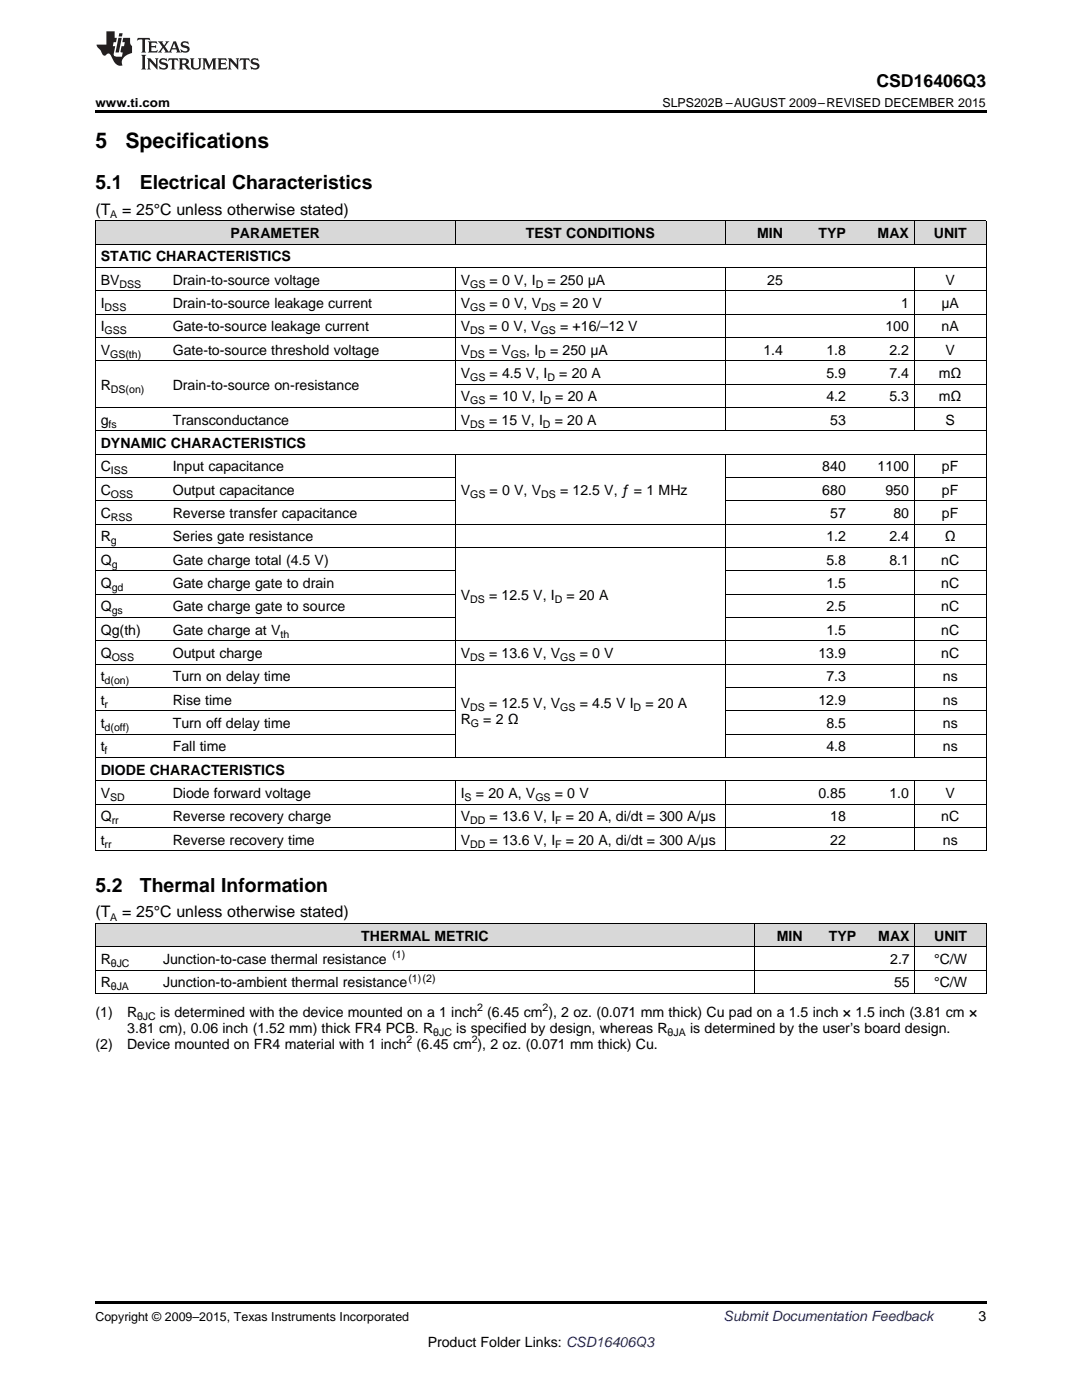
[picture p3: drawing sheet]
<svg xmlns="http://www.w3.org/2000/svg" width="216mm" height="279mm" viewBox="0 0 216 279" stroke-linecap="round" stroke-linejoin="round" font-family="sans-serif">
<defs><g id="words">
<g font-size="4.2">
<text x="19" y="29.6">5</text>
<text x="25" y="29.6">Specifications</text>
</g>
<g font-size="3.9">
<text x="19" y="37.7">5.1</text>
<text x="27.9" y="37.7">Electrical Characteristics</text>
<text x="19" y="177.9">5.2</text>
<text x="27.9" y="177.9">Thermal Information</text>
</g>
<text font-size="3.5" x="174.9" y="17.3">CSD16406Q3</text>
<g font-size="3.2">
<text x="19" y="42.9">(T</text>
<text x="24.4" y="42.9">= 25°C unless otherwise stated)</text>
<text x="19" y="183.1">(T</text>
<text x="24.4" y="183.1">= 25°C unless otherwise stated)</text>
</g>
<g font-size="2.8">
<text x="46" y="47.5">PARAMETER</text>
<text x="104.9" y="47.5">TEST CONDITIONS</text>
<text x="151.1" y="47.5">MIN</text>
<text x="163.3" y="47.5">TYP</text>
<text x="175.1" y="47.5">MAX</text>
<text x="186.3" y="47.5">UNIT</text>
<text x="20.1" y="52.2">STATIC CHARACTERISTICS</text>
<text x="20.1" y="56.8">BV</text>
<text x="34.5" y="56.8">Drain-to-source voltage</text>
<text x="91.9" y="56.8">V</text>
<text x="97.7" y="56.8">= 0 V, I</text>
<text x="109.3" y="56.8">= 250 μA</text>
<text x="153.1" y="56.8">25</text>
<text x="188.7" y="56.8">V</text>
<text x="20.1" y="61.5">I</text>
<text x="34.5" y="61.5">Drain-to-source leakage current</text>
<text x="91.9" y="61.5">V</text>
<text x="97.7" y="61.5">= 0 V, V</text>
<text x="111.8" y="61.5">= 20 V</text>
<text x="179.8" y="61.5">1</text>
<text x="187.9" y="61.5">μA</text>
<text x="20.1" y="66.1">I</text>
<text x="20.1" y="70.8">V</text>
<text x="34.5" y="66.1">Gate-to-source leakage current</text>
<text x="34.5" y="70.8">Gate-to-source threshold voltage</text>
<text x="91.9" y="66.1">V</text>
<text x="91.9" y="70.8">V</text>
<text x="97.6" y="66.1">= 0 V, V</text>
<text x="97.6" y="70.8">= V</text>
<text x="105" y="70.8">, I</text>
<text x="109.8" y="70.8">= 250 μA</text>
<text x="111.8" y="66.1">= +16/–12 V</text>
<text x="152.3" y="70.8">1.4</text>
<text x="164.9" y="70.8">1.8</text>
<text x="176.7" y="66.1">100</text>
<text x="177.5" y="70.8">2.2</text>
<text x="187.9" y="66.1">nA</text>
<text x="188.7" y="70.8">V</text>
<text x="20.1" y="77.8">R</text>
<text x="34.5" y="77.8">Drain-to-source on-resistance</text>
<text x="91.9" y="75.5">V</text>
<text x="97.7" y="75.5">= 4.5 V, I</text>
<text x="111.6" y="75.5">= 20 A</text>
<text x="164.9" y="75.5">5.9</text>
<text x="177.5" y="75.5">7.4</text>
<text x="187.4" y="75.5">mΩ</text>
<text x="91.9" y="80.1">V</text>
<text x="97.7" y="80.1">= 10 V, I</text>
<text x="110.8" y="80.1">= 20 A</text>
<text x="164.9" y="80.1">4.2</text>
<text x="177.5" y="80.1">5.3</text>
<text x="187.4" y="80.1">mΩ</text>
<text x="20.1" y="84.8">g</text>
<text x="20.1" y="89.4">DYNAMIC CHARACTERISTICS</text>
<text x="34.5" y="84.8">Transconductance</text>
<text x="91.9" y="84.8">V</text>
<text x="97.6" y="84.8">= 15 V, I</text>
<text x="110.7" y="84.8">= 20 A</text>
<text x="165.7" y="84.8">53</text>
<text x="188.7" y="84.8">S</text>
<text x="20.1" y="94.1">C</text>
<text x="34.5" y="94.1">Input capacitance</text>
<text x="164.1" y="94.1">840</text>
<text x="175.1" y="94.1">1100</text>
<text x="188" y="94.1">pF</text>
<text x="20.1" y="98.7">C</text>
<text x="34.5" y="98.7">Output capacitance</text>
<text x="91.9" y="98.7">V</text>
<text x="97.7" y="98.7">= 0 V, V</text>
<text x="111.8" y="98.7">= 12.5 V, ƒ = 1 MHz</text>
<text x="164.1" y="98.7">680</text>
<text x="176.7" y="98.7">950</text>
<text x="188" y="98.7">pF</text>
<text x="20.1" y="103.4">C</text>
<text x="34.5" y="103.4">Reverse transfer capacitance</text>
<text x="165.7" y="103.4">57</text>
<text x="178.3" y="103.4">80</text>
<text x="188" y="103.4">pF</text>
<text x="20.1" y="108.1">R</text>
<text x="20.1" y="112.7">Q</text>
<text x="34.5" y="108.1">Series gate resistance</text>
<text x="34.5" y="112.7">Gate charge total (4.5 V)</text>
<text x="164.9" y="108.1">1.2</text>
<text x="164.9" y="112.7">5.8</text>
<text x="177.5" y="108.1">2.4</text>
<text x="177.5" y="112.7">8.1</text>
<text x="187.8" y="112.7">nC</text>
<text x="188.5" y="108.1">Ω</text>
<text x="20.1" y="117.4">Q</text>
<text x="34.5" y="117.4">Gate charge gate to drain</text>
<text x="91.9" y="119.7">V</text>
<text x="97.6" y="119.7">= 12.5 V, I</text>
<text x="113.1" y="119.7">= 20 A</text>
<text x="164.9" y="117.4">1.5</text>
<text x="187.8" y="117.4">nC</text>
<text x="20.1" y="122">Q</text>
<text x="34.5" y="122">Gate charge gate to source</text>
<text x="164.9" y="122">2.5</text>
<text x="187.8" y="122">nC</text>
<text x="20.1" y="126.7">Qg(th)</text>
<text x="20.1" y="131.3">Q</text>
<text x="34.5" y="126.7">Gate charge at V</text>
<text x="34.5" y="131.3">Output charge</text>
<text x="91.9" y="131.3">V</text>
<text x="97.6" y="131.3">= 13.6 V, V</text>
<text x="115.7" y="131.3">= 0 V</text>
<text x="163.3" y="131.3">13.9</text>
<text x="164.9" y="126.7">1.5</text>
<text x="187.8" y="126.7">nC</text>
<text x="187.8" y="131.3">nC</text>
<text x="20.1" y="136">t</text>
<text x="34.5" y="136">Turn on delay time</text>
<text x="164.9" y="136">7.3</text>
<text x="188.1" y="136">ns</text>
<text x="20.1" y="140.7">t</text>
<text x="34.5" y="140.7">Rise time</text>
<text x="91.9" y="141.4">V</text>
<text x="97.6" y="141.4">= 12.5 V, V</text>
<text x="115.7" y="141.4">= 4.5 V I</text>
<text x="128.8" y="141.4">= 20 A</text>
<text x="163.3" y="140.7">12.9</text>
<text x="188.1" y="140.7">ns</text>
<text x="20.1" y="145.3">t</text>
<text x="20.1" y="150">t</text>
<text x="34.5" y="145.3">Turn off delay time</text>
<text x="34.5" y="150">Fall time</text>
<text x="91.9" y="144.6">R</text>
<text x="96.4" y="144.6">= 2 Ω</text>
<text x="164.9" y="145.3">8.5</text>
<text x="164.9" y="150">4.8</text>
<text x="188.1" y="145.3">ns</text>
<text x="188.1" y="150">ns</text>
<text x="20.1" y="154.6">DIODE CHARACTERISTICS</text>
<text x="20.1" y="159.3">V</text>
<text x="34.5" y="159.3">Diode forward voltage</text>
<text x="91.9" y="159.3">I</text>
<text x="95" y="159.3">= 20 A, V</text>
<text x="110.7" y="159.3">= 0 V</text>
<text x="163.3" y="159.3">0.85</text>
<text x="177.5" y="159.3">1.0</text>
<text x="188.7" y="159.3">V</text>
<text x="20.1" y="163.9">Q</text>
<text x="34.5" y="163.9">Reverse recovery charge</text>
<text x="91.9" y="163.9">V</text>
<text x="97.7" y="163.9">= 13.6 V, I</text>
<text x="112.9" y="163.9">= 20 A, di/dt = 300 A/μs</text>
<text x="165.7" y="163.9">18</text>
<text x="187.8" y="163.9">nC</text>
<text x="20.1" y="168.6">t</text>
<text x="34.5" y="168.6">Reverse recovery time</text>
<text x="91.9" y="168.6">V</text>
<text x="97.7" y="168.6">= 13.6 V, I</text>
<text x="112.9" y="168.6">= 20 A, di/dt = 300 A/μs</text>
<text x="165.7" y="168.6">22</text>
<text x="188.1" y="168.6">ns</text>
<text x="72.1" y="187.7">THERMAL METRIC</text>
<text x="155" y="187.7">MIN</text>
<text x="165.4" y="187.7">TYP</text>
<text x="175.3" y="187.7">MAX</text>
<text x="186.4" y="187.7">UNIT</text>
<text x="20.1" y="192.4">R</text>
<text x="20.1" y="197.1">R</text>
<text x="32.5" y="192.4">Junction-to-case thermal resistance</text>
<text x="32.5" y="197.1">Junction-to-ambient thermal resistance</text>
<text x="177.6" y="192.4">2.7</text>
<text x="178.4" y="197.1">55</text>
<text x="186.4" y="192.4">°C/W</text>
<text x="186.4" y="197.1">°C/W</text>
<text x="19" y="202.9">(1)</text>
<text x="25.4" y="202.9">R</text>
<text x="31.9" y="202.9">is determined with the device mounted on a 1 inch</text>
<text x="97.2" y="202.9">(6.45 cm ), 2 oz. (0.071 mm thick) Cu pad on a 1.5 inch × 1.5 inch (3.81 cm ×</text>
<text x="19" y="209.3">(2)</text>
<text x="25.4" y="209.3">Device mounted on FR4 material with 1 inch (6.45 cm ), 2 oz. (0.071 mm thick) Cu.</text>
<text x="25.4" y="206.1">3.81 cm), 0.06 inch (1.52 mm) thick FR4 PCB. R</text>
<text x="91" y="206.1">is specified by design, whereas R</text>
<text x="137.7" y="206.1">is determined by the user’s board design.</text>
<text x="195.3" y="263.6">3</text>
<text x="85.3" y="268.9">Product Folder Links: CSD16406Q3</text>
</g>
<text font-size="2.8" fill="#0000c8" x="144.4" y="263.6">Submit Documentation Feedback</text>
<g font-size="2.5">
<text x="19" y="21.4">www.ti.com</text>
<text x="132.2" y="21.4">SLPS202B –AUGUST 2009–REVISED DECEMBER 2015</text>
<text x="19" y="263.6">Copyright © 2009–2015, Texas Instruments Incorporated</text>
</g>
<g font-size="2.1">
<text x="22" y="43.5">A</text>
<text x="23.8" y="57.4">DSS</text>
<text x="93.8" y="57.4">GS</text>
<text x="106.9" y="57.4">D</text>
<text x="20.9" y="62.1">DSS</text>
<text x="93.8" y="62.1">GS</text>
<text x="108" y="62.1">DS</text>
<text x="20.9" y="66.7">GSS</text>
<text x="22" y="71.4">GS(th)</text>
<text x="93.8" y="66.7">DS</text>
<text x="93.8" y="71.4">DS</text>
<text x="102" y="71.4">GS</text>
<text x="107.4" y="71.4">D</text>
<text x="107.9" y="66.7">GS</text>
<text x="93.8" y="76">GS</text>
<text x="109.2" y="76">D</text>
<text x="22.1" y="78.4">DS(on)</text>
<text x="93.8" y="80.7">GS</text>
<text x="108.4" y="80.7">D</text>
<text x="21.7" y="85.3">fs</text>
<text x="93.8" y="85.3">DS</text>
<text x="108.3" y="85.3">D</text>
<text x="22.1" y="94.7">ISS</text>
<text x="22.1" y="99.3">OSS</text>
<text x="93.8" y="99.3">GS</text>
<text x="108" y="99.3">DS</text>
<text x="22.1" y="104">RSS</text>
<text x="22.1" y="108.6">g</text>
<text x="22.3" y="113.3">g</text>
<text x="22.3" y="117.9">gd</text>
<text x="22.3" y="122.6">gs</text>
<text x="93.8" y="120.3">DS</text>
<text x="110.7" y="120.3">D</text>
<text x="22.3" y="131.9">OSS</text>
<text x="56" y="127.2">th</text>
<text x="93.8" y="131.9">DS</text>
<text x="111.8" y="131.9">GS</text>
<text x="20.9" y="136.6">d(on)</text>
<text x="20.9" y="141.2">r</text>
<text x="93.8" y="142">DS</text>
<text x="111.8" y="142">GS</text>
<text x="126.4" y="142">D</text>
<text x="20.9" y="145.9">d(off)</text>
<text x="93.9" y="145.1">G</text>
<text x="20.9" y="150.5">f</text>
<text x="22" y="159.8">SD</text>
<text x="92.7" y="159.8">S</text>
<text x="106.8" y="159.8">GS</text>
<text x="22.3" y="164.5">rr</text>
<text x="93.8" y="164.5">DD</text>
<text x="110.8" y="164.5">F</text>
<text x="20.9" y="169.2">rr</text>
<text x="93.8" y="169.2">DD</text>
<text x="110.8" y="169.2">F</text>
<text x="22" y="183.7">A</text>
<text x="78.3" y="191.3">(1)</text>
<text x="22.1" y="193">θJC</text>
<text x="22.1" y="197.6">θJA</text>
<text x="81.5" y="195.9">(1)(2)</text>
<text x="27.3" y="203.5">θJC</text>
<text x="95.2" y="201.8">2</text>
<text x="108.2" y="201.8">2</text>
<text x="81.1" y="208.1">2</text>
<text x="86.5" y="206.7">θJC</text>
<text x="94.1" y="208.1">2</text>
<text x="133.2" y="206.7">θJA</text>
</g>
</g></defs>
<g fill="#d8d8d8">
<path d="M19 184.4h12.5v4.6h-12.5z"/>
<path d="M31.5 184.4h119.1v4.6h-119.1z"/>
<path d="M150.6 184.4h10.7v4.6h-10.7z"/>
<path d="M161.3 184.4h10.6v4.6h-10.6z"/>
<path d="M171.9 184.4h10.7v4.6h-10.7z"/>
<path d="M182.6 184.4h14.2v4.6h-14.2z"/>
<path d="M19 44.1h12.6v4.7h-12.6z"/>
<path d="M31.6 44.1h1.8v4.7h-1.8z"/>
<path d="M33.4 44.1h57.5v4.7h-57.5z"/>
<path d="M90.9 44.1h53.8v4.7h-53.8z"/>
<path d="M144.7 44.1h12.6v4.7h-12.6z"/>
<path d="M157.3 44.1h12.6v4.7h-12.6z"/>
<path d="M169.9 44.1h12.6v4.7h-12.6z"/>
<path d="M182.5 44.1h14.3v4.7h-14.3z"/>
</g>
<path d="M19 22h177.8v.5h-177.8zM19 198.3h.2zM150.5 198.3h.1zM161.2 198.3h.1zM171.8 198.3h.1zM182.5 198.3h.1zM196.7 198.3h.1zM19 259.7h177.8v.5h-177.8z" fill="#000"/>
<g fill="none" stroke="#000" stroke-width=".2">
<path d="M19 58h177.8M19 53.4h177.8M19 48.7h177.8M19 44.1h177.8M19.1 44.1v125.8M90.8 44.1v4.7M90.8 53.4v32.6M144.7 44.1v4.7M144.7 53.4v32.6M182.4 44.1v4.7M182.4 53.4v32.6M196.8 44.1v125.8"/>
<path d="M19 72h177.8M19 67.4h177.8M19 62.7h177.8M90.9 76.7h105.9M19 100h71.9M19 95.3h71.9M19 90.6h177.8M19 86h177.8M19 81.3h177.8M90.8 90.7v60.5M144.7 90.7v60.5M144.7 100h52.1"/>
<path d="M144.7 95.3h52.1M182.4 90.7v60.5M19 118.6h71.9M19 113.9h71.9M19 109.3h177.8M19 104.6h177.8M144.7 118.6h52.1M144.7 113.9h52.1M19 137.2h71.9M19 132.6h177.8M19 127.9h177.8M19 123.2h71.9"/>
<path d="M144.7 137.2h52.1M144.7 123.2h52.1M19 155.8h177.8M19 151.2h177.8M19 146.5h71.9M19 141.9h71.9M90.8 155.9v14M144.7 155.9v14M144.7 146.5h52.1M144.7 141.9h52.1M182.4 155.9v14M19 169.8h177.8"/>
<path d="M19 165.2h177.8M19 160.5h177.8M19 198.3h177.8M19 184.3h177.8v14M19 193.6h177.8M19 189h177.8M19.1 184.3v14M150.5 184.3v14M182.5 184.3v14"/>
</g>
<g fill="#231f20">
<path d="M27.5 7.6l-.1 .5 .4-.2h.6v.1v2.1l-.2 .4h1l-.3-.4v-2.1l.1-.1h.5l.5 .2-.2-.5zM29.5 8.3l.2 .3v1.5l-.2 .4h1.8l.2-.6a1.04 1.04 0 0 1-1.3 .2v-.7h.6l.3 .2v-.6l-.3 .2h-.6v-.6l.8-.1 .4 .3-.2-.5zM31.5 8.3l.9 1.1-.9 1.1h.8l-.2-.2 .5-.7 .4 .7-.2 .2h1.5l-.1-.2 .1-.4h.9l.1 .4-.2 .2h1l-.3-.3-.7-1.9h-.5l-.9 2-.8-1 .9-1h-.8l.1 .3-.3 .5-.4-.6 .2-.2zM34.7 8.6l.4 1h-.7zM36.3 8.4a.63 .63 0 0 0-.2 .7 .63 .63 0 0 0 .6 .4l.6 .2 .1 .2a.75 .75 0 0 1-.7 .4 .75 .75 0 0 1-.6-.5l.1 .7 .1-.1a1.11 1.11 0 0 0 1.5-.6 1.13 1.13 0 0 0-1.2-.8l-.1-.4a1.04 1.04 0 0 1 1.2 .2l-.2-.5-.1 .1-.5-.2zM28.2 10.9l.2 .4v2.2l-.2 .4h1l-.3-.4v-2.2l.3-.4zM29.3 11.6l.3 .4v1.5l-.3 .4h.8l-.2-.4v-1.3l1.5 1.7v-1.9l.2-.4h-.7l.2 .4v.9l-1.1-1.3zM32 11.8a.62 .62 0 0 0-.2 .7 .62 .62 0 0 0 .6 .4l.6 .1 .1 .3a.76 .76 0 0 1-.7 .3 .76 .76 0 0 1-.6-.4l.1 .7 .1-.1a1.11 1.11 0 0 0 1.5-.6 1.13 1.13 0 0 0-1.2-.8l-.1-.4a1.04 1.04 0 0 1 1.2 .2l-.2-.6-.1 .1-.5-.1zM33.7 11.6l-.2 .6a.61 .61 0 0 1 .8-.3v1.6l-.2 .4h.9l-.2-.4v-1.6a.63 .63 0 0 1 .8 .3l-.2-.6zM35.6 11.6l.3 .4v1.5l-.3 .4h1l-.2-.2v-.8l.5 .2a.76 .76 0 0 0 1.2 .7l-1-1a.58 .58 0 0 0 .6-.5 .58 .58 0 0 0-.5-.6zM36.4 11.9h.1a.45 .45 0 0 1 .5 .1 .45 .45 0 0 1 .1 .5l-.7 .2zM37.9 11.6l.2 .2a2.17 2.17 0 0 0 .3 1.9 .99 .99 0 0 0 1.6-.6v-1.1l.2-.4h-.7l.2 .2a1.92 1.92 0 0 1-.2 1.8 .6 .6 0 0 1-.9-.5v-1.1l.2-.4zM40.4 11.6l.2 .4v1.5l-.2 .4h.7l-.2-.4v-1.4l.8 1.8 .8-1.8v1.4l-.2 .4h.9l-.2-.4v-1.5l.2-.4h-.8l-.6 1.5-.6-1.5zM43.4 11.6l.2 .4v1.5l-.2 .4h1.8l.2-.6a1.04 1.04 0 0 1-1.3 .1v-.6h.5l.4 .2v-.6l-.4 .2h-.5v-.7h.8l.3 .3-.1-.6zM45.5 11.6l.2 .4v1.5l-.2 .4h.7l-.2-.4v-1.3l1.5 1.7v-1.9l.2-.4h-.7l.2 .4v.9l-1.1-1.3zM47.9 11.6l-.1 .6a.61 .61 0 0 1 .8-.3v1.6l-.3 .4h1l-.3-.4 .1-1.6a.63 .63 0 0 1 .7 .3l-.1-.6zM50.2 11.8a.62 .62 0 0 0-.2 .7 .62 .62 0 0 0 .6 .4l.6 .1 .2 .3a.76 .76 0 0 1-.8 .3 .76 .76 0 0 1-.6-.4l.1 .7 .2-.1a1.11 1.11 0 0 0 1.5-.6 1.13 1.13 0 0 0-1.3-.8l-.1-.4a1.04 1.04 0 0 1 1.2 .2l-.1-.6-.2 .1-.5-.1z"/>
<path d="M21.2 6.3v2.6h-1.9l.1 .4 .7 .9a.91 .91 0 0 0 1 .8 .56 .56 0 0 1 .5-.3 .56 .56 0 0 1 .5 .3l.4 .8a1.53 1.53 0 0 0 1.9 1.2 1.54 1.54 0 0 1 1-2.1l.9-.3v-1.4a1.52 1.52 0 0 1-.3-1.6h-1.4l-.2 .8h.5l-.2 .8h-.4l-.2 1v.2l.4 .1-.2 .8a1.93 1.93 0 0 1-1.6-.3l.3-1.8h-.5l.2-.8h.4l.2-.8h-.4v-1.3zM23.6 7.6l-.6 2.9h.7l.6-2.9zM23.8 6.6l-.1 .7h.6l.2-.7z"/>
</g>
<use href="#words"/>
</svg>
